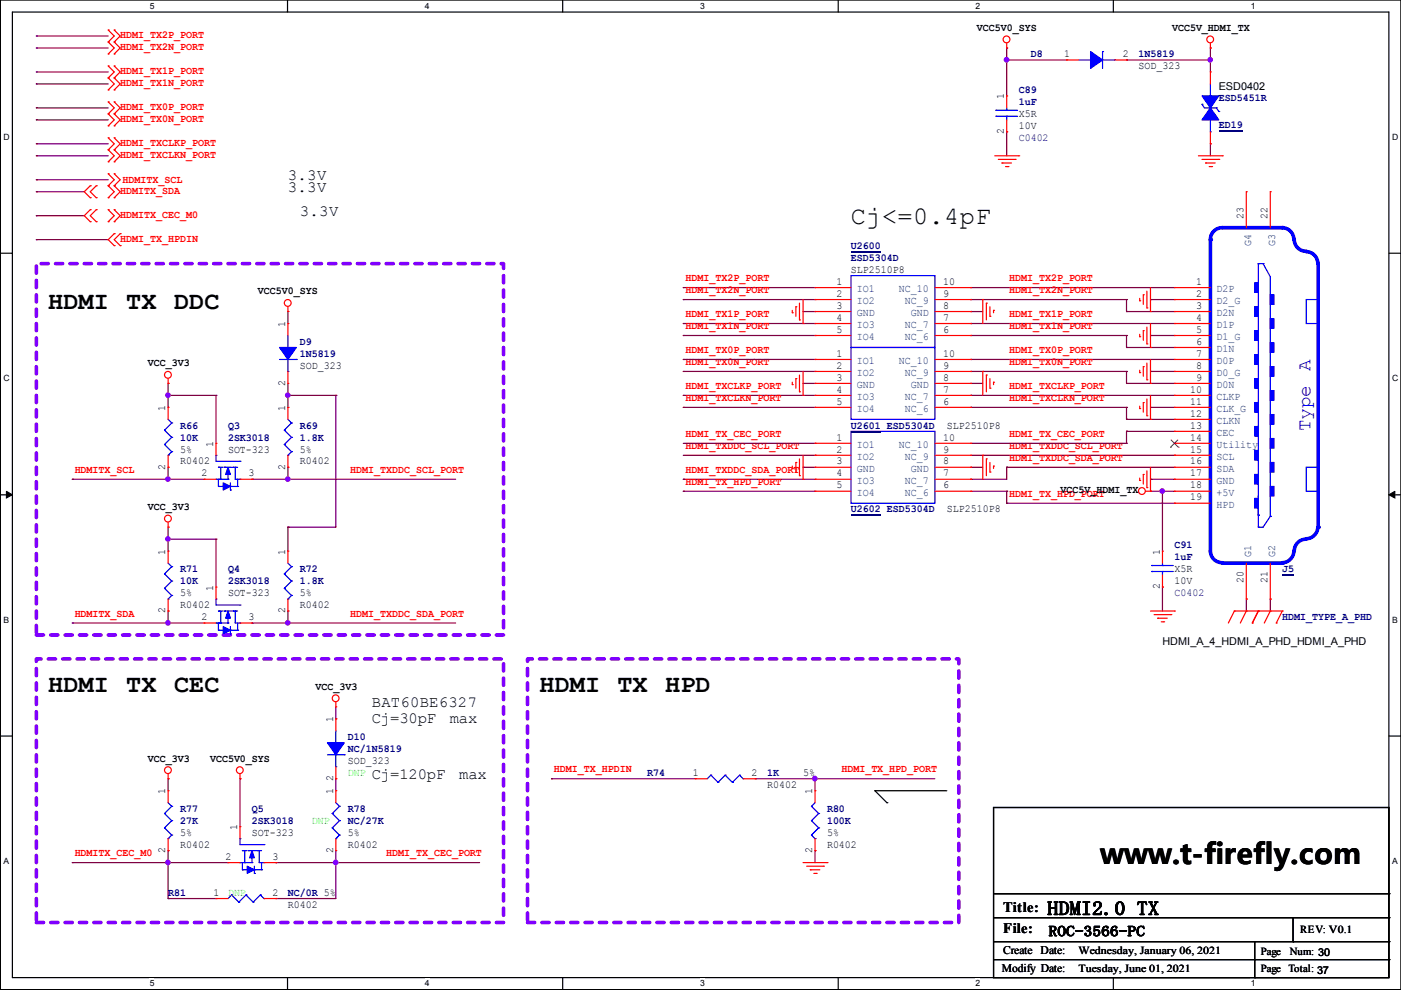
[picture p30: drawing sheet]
<svg xmlns="http://www.w3.org/2000/svg" width="297mm" height="210mm" viewBox="0 0 297 210" stroke-linecap="round" stroke-linejoin="round" font-family="sans-serif">
<defs><g id="words">
<text font-size="6" x="233.3" y="183.2">www.t-firefly.com</text>
<g font-size="5.3">
<text x="180.4" y="47.5">Cj&lt;=0.4pF</text>
<text x="10.2" y="65.5">HDMI TX</text>
<text x="36.9" y="65.5">DDC</text>
<text x="10.2" y="146.7">HDMI TX</text>
<text x="36.9" y="146.7">CEC</text>
<text x="114.4" y="146.7">HDMI TX</text>
<text x="141" y="146.7">HPD</text>
</g>
<g font-size="4.1" fill="#00f">
<text x="277.9" y="78.7" transform="rotate(-90 277.9 78.7)">A</text>
<text x="277.9" y="91.5" transform="rotate(-90 277.9 91.5)">Type</text>
</g>
<text font-size="4.1" x="222.1" y="194">HDMI2.0 TX</text>
<g font-size="3.3">
<text x="61" y="40.7">3.3V</text>
<text x="61" y="38.2">3.3V</text>
<text x="63.6" y="45.8">3.3V</text>
<text x="78.8" y="150">BAT60BE6327</text>
<text x="78.8" y="153.3">Cj=30pF</text>
<text x="95.3" y="153.3">max</text>
<text x="78.8" y="165.2">Cj=120pF</text>
<text x="97.4" y="165.2">max</text>
</g>
<g font-size="3">
<text x="212.7" y="193.3">Title:</text>
<text x="212.7" y="197.9">File:</text>
<text x="222.3" y="198.5">ROC-3566-PC</text>
</g>
<g font-size="2.5">
<text x="212.7" y="202.4">Create Date:</text>
<text x="212.4" y="206.2">Modify Date:</text>
</g>
<g font-size="2.3" fill="#f00">
<text x="25.5" y="10.6">HDMI_TX2N_PORT</text>
<text x="25.5" y="8.1">HDMI_TX2P_PORT</text>
<text x="25.5" y="15.7">HDMI_TX1P_PORT</text>
<text x="25.5" y="18.2">HDMI_TX1N_PORT</text>
<text x="25.5" y="23.3">HDMI_TX0P_PORT</text>
<text x="25.5" y="25.8">HDMI_TX0N_PORT</text>
<text x="25.5" y="33.5">HDMI_TXCLKN_PORT</text>
<text x="25.5" y="30.9">HDMI_TXCLKP_PORT</text>
<text x="25.5" y="41.1">HDMITX_SDA</text>
<text x="26" y="38.8">HDMITX_SCL</text>
<text x="25.5" y="46.2">HDMITX_CEC_M0</text>
<text x="25.5" y="51.2">HDMI_TX_HPDIN</text>
<text x="145.4" y="59.6">HDMI_TX2P_PORT</text>
<text x="214" y="59.6">HDMI_TX2P_PORT</text>
<text x="145.4" y="62.2">HDMI_TX2N_PORT</text>
<text x="214" y="62.2">HDMI_TX2N_PORT</text>
<text x="145.4" y="67.2">HDMI_TX1P_PORT</text>
<text x="145.4" y="69.8">HDMI_TX1N_PORT</text>
<text x="214" y="67.2">HDMI_TX1P_PORT</text>
<text x="214" y="69.8">HDMI_TX1N_PORT</text>
<text x="145.4" y="77.4">HDMI_TX0N_PORT</text>
<text x="145.4" y="74.9">HDMI_TX0P_PORT</text>
<text x="214" y="74.9">HDMI_TX0P_PORT</text>
<text x="214" y="77.4">HDMI_TX0N_PORT</text>
<text x="145.4" y="82.5">HDMI_TXCLKP_PORT</text>
<text x="214" y="82.5">HDMI_TXCLKP_PORT</text>
<text x="145.4" y="85">HDMI_TXCLKN_PORT</text>
<text x="214" y="85">HDMI_TXCLKN_PORT</text>
<text x="145.4" y="95.2">HDMI_TXDDC_SCL_PORT</text>
<text x="145.4" y="92.6">HDMI_TX_CEC_PORT</text>
<text x="214" y="95.2">HDMI_TXDDC_SCL_PORT</text>
<text x="214" y="92.6">HDMI_TX_CEC_PORT</text>
<text x="15.8" y="100.3">HDMITX_SCL</text>
<text x="74.3" y="100.3">HDMI_TXDDC_SCL_PORT</text>
<text x="145.4" y="100.3">HDMI_TXDDC_SDA_PORT</text>
<text x="214" y="97.7">HDMI_TXDDC_SDA_PORT</text>
<text x="145.4" y="102.8">HDMI_TX_HPD_PORT</text>
<text x="214" y="105.3">HDMI_TX_HPD_PORT</text>
<text x="15.8" y="130.7">HDMITX_SDA</text>
<text x="74.3" y="130.7">HDMI_TXDDC_SDA_PORT</text>
<text x="117.4" y="163.8">HDMI_TX_HPDIN</text>
<text x="178.4" y="163.8">HDMI_TX_HPD_PORT</text>
<text x="15.8" y="181.5">HDMITX_CEC_M0</text>
<text x="81.9" y="181.5">HDMI_TX_CEC_PORT</text>
</g>
<g font-size="2.3">
<text x="207.1" y="6.5">VCC5V0_SYS</text>
<text x="248.5" y="6.5">VCC5V_HDMI_TX</text>
<text x="225.6" y="12.1">1</text>
<text x="238.1" y="12.1">2</text>
<text x="241.4" y="14.7">SOD_323</text>
<text x="212.9" y="21.1" transform="rotate(-90 212.9 21.1)">1</text>
<text x="258.4" y="19">ESD0402</text>
<text x="212.9" y="28.5" transform="rotate(-90 212.9 28.5)">2</text>
<text x="216" y="24.8">X5R</text>
<text x="216" y="27.4">10V</text>
<text x="263.7" y="46.5" transform="rotate(-90 263.7 46.5)">23</text>
<text x="268.7" y="46.5" transform="rotate(-90 268.7 46.5)">22</text>
<text x="180.4" y="57.8">SLP2510P8</text>
<text x="54.7" y="62.4">VCC5V0_SYS</text>
<text x="177.4" y="60.4">1</text>
<text x="177.4" y="62.9">2</text>
<text x="177.4" y="65.5">3</text>
<text x="200" y="60.4">10</text>
<text x="200" y="62.9">9</text>
<text x="200" y="65.5">8</text>
<text x="253.6" y="60.4">1</text>
<text x="253.6" y="62.9">2</text>
<text x="253.6" y="65.5">3</text>
<text x="60.5" y="69.4" transform="rotate(-90 60.5 69.4)">1</text>
<text x="177.4" y="68">4</text>
<text x="177.4" y="70.5">5</text>
<text x="200" y="68">7</text>
<text x="200" y="70.5">6</text>
<text x="253.6" y="68">4</text>
<text x="253.6" y="70.5">5</text>
<text x="31.3" y="77.7">VCC_3V3</text>
<text x="177.4" y="75.6">1</text>
<text x="200" y="75.6">10</text>
<text x="253.6" y="73.1">6</text>
<text x="253.6" y="75.6">7</text>
<text x="60.5" y="81.8" transform="rotate(-90 60.5 81.8)">2</text>
<text x="63.6" y="78.2">SOD_323</text>
<text x="177.4" y="78.2">2</text>
<text x="177.4" y="83.2">4</text>
<text x="177.4" y="80.7">3</text>
<text x="200" y="78.2">9</text>
<text x="200" y="83.2">7</text>
<text x="200" y="80.7">8</text>
<text x="252.3" y="83.2">10</text>
<text x="253.6" y="78.2">8</text>
<text x="253.6" y="80.7">9</text>
<text x="35.1" y="87.1" transform="rotate(-90 35.1 87.1)">1</text>
<text x="60.5" y="87.1" transform="rotate(-90 60.5 87.1)">1</text>
<text x="177.4" y="85.8">5</text>
<text x="200" y="85.8">6</text>
<text x="252.3" y="85.8">11</text>
<text x="252.3" y="88.3">12</text>
<text x="38.2" y="95.9">5%</text>
<text x="45.2" y="94.8" transform="rotate(-90 45.2 94.8)">1</text>
<text x="48.3" y="95.9">SOT-323</text>
<text x="63.6" y="95.9">5%</text>
<text x="177.4" y="93.4">1</text>
<text x="177.4" y="95.9">2</text>
<text x="200" y="93.4">10</text>
<text x="200" y="95.9">9</text>
<text x="200.7" y="90.9">SLP2510P8</text>
<text x="252.3" y="90.9">13</text>
<text x="252.3" y="93.4">14</text>
<text x="252.3" y="95.9">15</text>
<text x="35.1" y="99.6" transform="rotate(-90 35.1 99.6)">2</text>
<text x="38.2" y="98.5">R0402</text>
<text x="42.8" y="101">2</text>
<text x="52.7" y="101">3</text>
<text x="60.5" y="99.6" transform="rotate(-90 60.5 99.6)">2</text>
<text x="63.6" y="98.5">R0402</text>
<text x="177.4" y="101">4</text>
<text x="177.4" y="98.5">3</text>
<text x="200" y="101">7</text>
<text x="200" y="98.5">8</text>
<text x="252.3" y="98.5">16</text>
<text x="252.3" y="101">17</text>
<text x="177.4" y="103.6">5</text>
<text x="200" y="103.6">6</text>
<text x="224.9" y="104.6">VCC5V_HDMI_TX</text>
<text x="252.3" y="103.6">18</text>
<text x="252.3" y="106.1">19</text>
<text x="31.3" y="108.1">VCC_3V3</text>
<text x="200.7" y="108.6">SLP2510P8</text>
<text x="35.1" y="117.6" transform="rotate(-90 35.1 117.6)">1</text>
<text x="60.5" y="117.6" transform="rotate(-90 60.5 117.6)">1</text>
<text x="245.9" y="117.6" transform="rotate(-90 245.9 117.6)">1</text>
<text x="45.2" y="125.2" transform="rotate(-90 45.2 125.2)">1</text>
<text x="245.9" y="125" transform="rotate(-90 245.9 125)">2</text>
<text x="249" y="121.3">X5R</text>
<text x="249" y="123.9">10V</text>
<text x="263.7" y="123.7" transform="rotate(-90 263.7 123.7)">20</text>
<text x="268.7" y="123.7" transform="rotate(-90 268.7 123.7)">21</text>
<text x="35.1" y="130.1" transform="rotate(-90 35.1 130.1)">2</text>
<text x="38.2" y="129">R0402</text>
<text x="38.2" y="126.4">5%</text>
<text x="42.8" y="131.5">2</text>
<text x="48.3" y="126.4">SOT-323</text>
<text x="52.7" y="131.5">3</text>
<text x="60.5" y="130.1" transform="rotate(-90 60.5 130.1)">2</text>
<text x="63.6" y="129">R0402</text>
<text x="63.6" y="126.4">5%</text>
<text x="246.5" y="136.8">HDMI_A_4_HDMI_A_PHD_HDMI_A_PHD</text>
<text x="66.9" y="146.2">VCC_3V3</text>
<text x="70.6" y="153.2" transform="rotate(-90 70.6 153.2)">1</text>
<text x="31.3" y="161.5">VCC_3V3</text>
<text x="44.5" y="161.5">VCC5V0_SYS</text>
<text x="73.7" y="162">SOD_323</text>
<text x="70.6" y="165.6" transform="rotate(-90 70.6 165.6)">2</text>
<text x="146.9" y="164.5">1</text>
<text x="159.3" y="164.5">2</text>
<text x="162.6" y="167.1">R0402</text>
<text x="170.3" y="164.5">5%</text>
<text x="35.1" y="168.4" transform="rotate(-90 35.1 168.4)">1</text>
<text x="70.6" y="168.4" transform="rotate(-90 70.6 168.4)">1</text>
<text x="172.2" y="168.4" transform="rotate(-90 172.2 168.4)">1</text>
<text x="38.2" y="179.8">R0402</text>
<text x="38.2" y="177.2">5%</text>
<text x="50.3" y="176" transform="rotate(-90 50.3 176)">1</text>
<text x="53.4" y="177.2">SOT-323</text>
<text x="73.7" y="179.8">R0402</text>
<text x="73.7" y="177.2">5%</text>
<text x="175.3" y="179.8">R0402</text>
<text x="175.3" y="177.2">5%</text>
<text x="35.1" y="180.9" transform="rotate(-90 35.1 180.9)">2</text>
<text x="47.8" y="182.3">2</text>
<text x="57.7" y="182.3">3</text>
<text x="70.6" y="180.9" transform="rotate(-90 70.6 180.9)">2</text>
<text x="172.2" y="180.9" transform="rotate(-90 172.2 180.9)">2</text>
<text x="45.3" y="189.9">1</text>
<text x="57.7" y="189.9">2</text>
<text x="61" y="192.5">R0402</text>
<text x="275.7" y="197.9">REV: V0.1</text>
<text x="228.7" y="202.2">Wednesday, January 06, 2021</text>
<text x="267.3" y="202.5">Page</text>
<text x="273.5" y="202.5">Num: 30</text>
<text x="228.7" y="206">Tuesday, June 01, 2021</text>
<text x="267.3" y="206">Page</text>
<text x="273.2" y="206">Total: 37</text>
</g>
<g font-size="2.3" fill="#00007f">
<text x="218.5" y="12.1">D8</text>
<text x="241.4" y="12.1">1N5819</text>
<text x="216" y="19.7">C89</text>
<text x="216" y="22.3">1uF</text>
<text x="258.4" y="21.5">ESD5451R</text>
<text x="216" y="29.9">C0402</text>
<text x="258.4" y="27.1">ED19</text>
<text x="180.4" y="52.8">U2600</text>
<text x="180.4" y="55.3">ESD5304D</text>
<text x="63.6" y="73.1">D9</text>
<text x="63.6" y="75.6">1N5819</text>
<text x="38.2" y="90.9">R66</text>
<text x="38.2" y="93.4">10K</text>
<text x="48.3" y="90.9">Q3</text>
<text x="48.3" y="93.4">2SK3018</text>
<text x="63.6" y="90.9">R69</text>
<text x="63.6" y="93.4">1.8K</text>
<text x="180.4" y="90.9">U2601 ESD5304D</text>
<text x="180.4" y="108.6">U2602 ESD5304D</text>
<text x="249" y="116.3">C91</text>
<text x="249" y="118.8">1uF</text>
<text x="38.2" y="121.3">R71</text>
<text x="38.2" y="123.9">10K</text>
<text x="48.3" y="121.3">Q4</text>
<text x="48.3" y="123.9">2SK3018</text>
<text x="63.6" y="121.3">R72</text>
<text x="63.6" y="123.9">1.8K</text>
<text x="271.9" y="121.3">J5</text>
<text x="249" y="126.4">C0402</text>
<text x="271.9" y="131.5">HDMI_TYPE_A_PHD</text>
<text x="73.7" y="156.9">D10</text>
<text x="73.7" y="159.4">NC/1N5819</text>
<text x="137.2" y="164.5">R74</text>
<text x="162.6" y="164.5">1K</text>
<text x="38.2" y="172.1">R77</text>
<text x="53.4" y="172.1">Q5</text>
<text x="73.7" y="172.1">R78</text>
<text x="175.3" y="172.1">R80</text>
<text x="38.2" y="174.7">27K</text>
<text x="53.4" y="174.7">2SK3018</text>
<text x="73.7" y="174.7">NC/27K</text>
<text x="175.3" y="174.7">100K</text>
<text x="35.6" y="189.9">R81</text>
<text x="61" y="189.9">NC/0R 5%</text>
</g>
<g font-size="2.3" fill="#003f7f">
<text x="265.3" y="52.1" transform="rotate(-90 265.3 52.1)">G4</text>
<text x="270.3" y="52.1" transform="rotate(-90 270.3 52.1)">G3</text>
<text x="181.7" y="62">IO1</text>
<text x="181.7" y="64.5">IO2</text>
<text x="190.6" y="62">NC_10</text>
<text x="191.9" y="64.5">NC_9</text>
<text x="257.9" y="62">D2P</text>
<text x="257.9" y="64.5">D2_G</text>
<text x="181.7" y="69.6">IO3</text>
<text x="181.7" y="67.1">GND</text>
<text x="191.9" y="69.6">NC_7</text>
<text x="193.1" y="67.1">GND</text>
<text x="257.9" y="67.1">D2N</text>
<text x="257.9" y="69.6">D1P</text>
<text x="181.7" y="77.2">IO1</text>
<text x="181.7" y="72.2">IO4</text>
<text x="190.6" y="77.2">NC_10</text>
<text x="191.9" y="72.2">NC_6</text>
<text x="257.9" y="72.2">D1_G</text>
<text x="257.9" y="74.7">D1N</text>
<text x="257.9" y="77.2">D0P</text>
<text x="181.7" y="79.8">IO2</text>
<text x="181.7" y="82.3">GND</text>
<text x="191.9" y="79.8">NC_9</text>
<text x="193.1" y="82.3">GND</text>
<text x="257.9" y="79.8">D0_G</text>
<text x="257.9" y="82.3">D0N</text>
<text x="181.7" y="84.9">IO3</text>
<text x="181.7" y="87.4">IO4</text>
<text x="191.9" y="84.9">NC_7</text>
<text x="191.9" y="87.4">NC_6</text>
<text x="257.9" y="84.9">CLKP</text>
<text x="257.9" y="87.4">CLK_G</text>
<text x="257.9" y="89.9">CLKN</text>
<text x="181.7" y="95">IO1</text>
<text x="190.6" y="95">NC_10</text>
<text x="257.9" y="92.5">CEC</text>
<text x="257.9" y="95">Utility</text>
<text x="181.7" y="97.6">IO2</text>
<text x="181.7" y="100.1">GND</text>
<text x="191.9" y="97.6">NC_9</text>
<text x="193.1" y="100.1">GND</text>
<text x="257.9" y="97.6">SCL</text>
<text x="257.9" y="100.1">SDA</text>
<text x="181.7" y="102.6">IO3</text>
<text x="181.7" y="105.2">IO4</text>
<text x="191.9" y="102.6">NC_7</text>
<text x="191.9" y="105.2">NC_6</text>
<text x="257.9" y="102.6">GND</text>
<text x="257.9" y="105.2">+5V</text>
<text x="257.9" y="107.7">HPD</text>
<text x="265.3" y="118.1" transform="rotate(-90 265.3 118.1)">G1</text>
<text x="270.3" y="118.1" transform="rotate(-90 270.3 118.1)">G2</text>
</g>
<g font-size="2.3" fill="#01ff00">
<text x="73.7" y="164.5">DNP</text>
<text x="66.1" y="174.7">DNP</text>
<text x="48.3" y="189.9">DNP</text>
</g>
<g font-size="1.8">
<text x="31.7" y="1.9">5</text>
<text x="90.1" y="1.9">4</text>
<text x="148.4" y="1.9">3</text>
<text x="206.8" y="1.9">2</text>
<text x="265.2" y="1.9">1</text>
<text x=".8" y="29.7">D</text>
<text x="295.1" y="29.7">D</text>
<text x=".8" y="80.9">C</text>
<text x="295.1" y="80.9">C</text>
<text x=".8" y="132.1">B</text>
<text x="295.1" y="132.1">B</text>
<text x=".8" y="183.2">A</text>
<text x="295.1" y="183.2">A</text>
<text x="31.7" y="209.1">5</text>
<text x="90.1" y="209.1">4</text>
<text x="148.4" y="209.1">3</text>
<text x="206.8" y="209.1">2</text>
<text x="265.2" y="209.1">1</text>
</g>
</g></defs>
<path d="M.1 0h296.9v209.8h-296.9zM2.6 2.6h291.9v204.7h-291.9z" fill="none" stroke="#000" stroke-width=".25"/>
<g fill="#fff">
<path d="M31.8 .3h.9v1.9h-.9z"/>
<path d="M31.8 207.5h.9v2h-.9z"/>
</g>
<path d="M61 0v2.6M61 207.3v2.5" fill="none" stroke="#000" stroke-width=".25"/>
<g fill="#fff">
<path d="M90.1 .3h.9v1.9h-.9z"/>
<path d="M90.1 207.5h.9v2h-.9z"/>
</g>
<path d="M119.3 0v2.6M119.3 207.3v2.5" fill="none" stroke="#000" stroke-width=".25"/>
<g fill="#fff">
<path d="M148.4 .3h1v1.9h-1z"/>
<path d="M148.4 207.5h1v2h-1z"/>
</g>
<path d="M177.7 0v2.6M177.7 207.3v2.5" fill="none" stroke="#000" stroke-width=".25"/>
<g fill="#fff">
<path d="M206.8 .3h1v1.9h-1z"/>
<path d="M206.8 207.5h1v2h-1z"/>
</g>
<path d="M236.1 0v2.6M236.1 207.3v2.5" fill="none" stroke="#000" stroke-width=".25"/>
<g fill="#fff">
<path d="M265.2 .3h.9v1.9h-.9z"/>
<path d="M265.2 207.5h.9v2h-.9z"/>
<path d="M.8 28.1h1.1v2h-1.1z"/>
<path d="M295.1 28.1h1.2v2h-1.2z"/>
<path d="M.8 79.3h1.1v1.9h-1.1z"/>
<path d="M295.1 79.3h1.2v1.9h-1.2z"/>
</g>
<path d="M.1 53.7h2.5M294.5 53.7h2.5" fill="none" stroke="#000" stroke-width=".25"/>
<g fill="#fff">
<path d="M.8 130.5h1.1v1.9h-1.1z"/>
<path d="M295.1 130.5h1.1v1.9h-1.1z"/>
</g>
<path d="M.1 104.9h2.5M294.5 104.9h2.5" fill="none" stroke="#000" stroke-width=".25"/>
<path d="M1.4 104.2l1.2 .7-1.2 .7zM294.5 104.9l1.2-.7v1.4z" fill="#000" stroke="#000" stroke-width=".21"/>
<g fill="#fff">
<path d="M.8 181.6h1v2h-1z"/>
<path d="M295.1 181.6h1.1v2h-1.1z"/>
</g>
<g fill="none" stroke="#000" stroke-width=".25">
<path d="M.1 156.1h2.5M294.5 156.1h2.5M185.5 167.7h.1M185.5 167.7h15.2M185.5 167.7l2.5 2.5M188 170.2h.1M210.7 171.2h83.8v36.1h-83.8zM210.7 189.5h83.8M210.7 194.6h83.8M210.7 199.7h83.8M266 199.7v7.6M274.2 199.7h.1"/>
<path d="M274.2 194.6v5.1M294.5 189.5h.1M294.5 194.6h.1M294.5 199.7h.1M210.7 203.5h83.8M266 207.3h.1M294.5 203.5h.1"/>
</g>
<path d="M7.7 55.9h99.1v78.7h-99.1zM7.7 139.7h99.1v55.9h-99.1zM111.8 139.7h91.5v55.9h-91.5z" fill="none" stroke="#7f00ff" stroke-width=".76" stroke-dasharray="1.5 1.5"/>
<g fill="none" stroke="#7f003f" stroke-width=".25">
<path d="M7.7 10.2h.1M7.7 7.6h.1M7.7 17.8h.1M7.7 15.3h.1M7.7 10.2h15.2M7.7 7.6h15.2M7.7 17.8h15.2M7.7 15.3h15.2M213.4 12.7h.1M213.4 10.2h.1M213.4 10.2v10.1M213.4 12.7h12.7"/>
<path d="M238.8 12.7h.1M238.8 12.7h17.8M256.6 10.2h.1M256.6 12.7h.1M256.6 10.2v5.1M7.7 25.4h.1M7.7 22.9h.1M7.7 33h.1M7.7 30.5h.1M7.7 38.1h.1M7.7 25.4h15.2M7.7 22.9h15.2"/>
<path d="M7.7 33h15.2M7.7 30.5h15.2M7.7 38.1h15.2M213.4 28h.1M213.4 28v5M256.6 30.5h.1M256.6 30.5v2.5M7.7 45.7h.1M7.7 40.7h.1M7.7 50.8h.1M7.7 45.7h10.2M7.7 40.7h10.2"/>
<path d="M7.7 50.8h15.2M61 66.1h.1M61 66.1v2.5M144.9 78.8h.1M144.9 76.2h.1M144.9 61h.1M144.9 63.5h.1M144.9 68.6h.1M144.9 71.1h.1M144.9 78.8h27.9M144.9 76.2h27.9M144.9 61h27.9"/>
<path d="M144.9 63.5h27.9M144.9 68.6h27.9M144.9 71.1h27.9M170.3 66.1h.1M170.3 66.1h2.5M205.8 66.1h.1M205.8 61h.1M205.8 68.6h.1M205.8 76.2h.1M205.8 63.5h.1M205.8 71.1h.1M205.8 78.8h.1"/>
<path d="M205.8 66.1h2.6M205.8 78.8h33M205.8 76.2h43.2M205.8 61h43.2M205.8 63.5h33M205.8 68.6h43.2M205.8 71.1h33M238.8 63.5h.1M238.8 66.1h.1M238.8 71.1h.1M238.8 73.7h.1M238.8 78.8h.1"/>
<path d="M238.8 66.1h10.2M238.8 63.5v2.6M238.8 71.1v2.6M238.8 78.8v2.5M238.8 73.7h10.2M243.9 63.5h.1M243.9 71.1h.1M243.9 78.8h.1M243.9 78.8h5.1M243.9 63.5h5.1M243.9 71.1h5.1M35.6 83.8h.1"/>
<path d="M35.6 99.1h.1M35.6 81.3h.1M35.6 83.8h10.2M35.6 81.3v5.1M35.6 99.1v2.5M45.8 83.8h.1M45.8 83.8v10.2M61 99.1h.1M61 83.8h.1M61 86.4h.1M61 83.8h10.2M61 81.3v5.1"/>
<path d="M61 99.1v2.5M71.2 83.8h.1M71.2 83.8v28h-10.2M144.9 83.8h.1M144.9 86.4h.1M144.9 83.8h27.9M144.9 86.4h27.9M144.9 96.5h27.9M144.9 94h27.9M170.3 81.3h.1M170.3 99.1h.1M170.3 81.3h2.5"/>
<path d="M170.3 99.1h2.5M172.8 96.5h.1M172.8 94h.1M205.8 83.8h.1M205.8 86.4h.1M205.8 81.3h.1M205.8 99.1h.1M205.8 83.8h43.2M205.8 86.4h33M205.8 96.5h43.2M205.8 81.3h2.6M205.8 94h33"/>
<path d="M205.8 99.1h2.6M213.4 99.1h.1M213.4 99.1v2.5h-7.6M213.4 99.1h35.6M238.8 91.5h.1M238.8 81.3h.1M238.8 86.4h.1M238.8 88.9h.1M238.8 94h.1M238.8 91.5h10.2M238.8 86.4v2.5M238.8 91.5v2.5"/>
<path d="M238.8 81.3h10.2M238.8 88.9h10.2M243.9 86.4h.1M243.9 86.4h5.1M249 96.5h.1M15.3 101.6h.1M15.3 101.6h28M35.6 101.6h.1M35.6 114.3h.1M35.6 111.8h.1M35.6 111.8v5.1M35.6 114.3h10.2"/>
<path d="M45.8 114.3h.1M45.8 114.3v10.2M53.4 101.6h.1M53.4 101.6h43.2M61 101.6h.1M61 111.8h.1M61 111.8v5.1M144.9 101.6h.1M144.9 104.2h.1M144.9 101.6h27.9M144.9 104.2h27.9M205.8 101.6h.1"/>
<path d="M205.8 104.2h7.6M213.4 104.2h.1M213.4 106.7h.1M213.4 104.2v2.5M213.4 106.7h35.6M243.9 101.6h.1M243.9 104.2h.1M243.9 101.6h5.1M243.9 104.2h5.1M246.5 104.2h.1M246.5 104.2v12.7M15.3 132.1h.1"/>
<path d="M15.3 132.1h28M35.6 129.6h.1M35.6 132.1h.1M35.6 129.6v2.5M53.4 132.1h.1M53.4 132.1h43.2M61 132.1h.1M61 129.6h.1M61 129.6v2.5M246.5 124.5h.1M246.5 124.5v5.1M264.2 127h.1"/>
<path d="M264.2 127v2.6M269.3 127h.1M269.3 127v2.6M71.2 152.4h.1M71.2 149.9v2.5M35.6 165.1h.1M35.6 165.1v2.6M50.9 165.1h.1M50.9 165.1v10.2M71.2 165.1h.1M71.2 165.1v2.6M116.9 165.1h.1"/>
<path d="M116.9 165.1h30.5M160.1 165.1h.1M160.1 165.1h38.1M172.8 165.1h.1M172.8 165.1v2.6M15.3 182.9h.1M15.3 182.9h33M35.6 180.4h.1M35.6 182.9h.1M35.6 190.5h.1M35.6 180.4v10.1M35.6 190.5h10.2"/>
<path d="M58.5 182.9h.1M58.5 190.5h.1M58.5 182.9h43.2M71.2 182.9h.1M71.2 180.4v10.1h-12.7M172.8 180.4h.1M172.8 180.4v2.5"/>
</g>
<g fill="#f0f" stroke="#f0f" stroke-width=".25">
<circle cx="246.4" cy="104.1" r=".47"/>
<circle cx="61" cy="101.6" r=".47"/>
<circle cx="61" cy="83.8" r=".47"/>
<circle cx="35.6" cy="83.8" r=".47"/>
<circle cx="35.6" cy="101.6" r=".47"/>
<circle cx="61" cy="132.1" r=".47"/>
<circle cx="35.6" cy="114.3" r=".47"/>
<circle cx="35.6" cy="132.1" r=".47"/>
<circle cx="172.8" cy="165.1" r=".47"/>
<circle cx="35.6" cy="182.9" r=".47"/>
<circle cx="71.2" cy="182.9" r=".47"/>
<circle cx="213.4" cy="12.7" r=".47"/>
<circle cx="256.6" cy="12.7" r=".47"/>
</g>
<g fill="none" stroke="#f00" stroke-width=".25">
<path d="M22.9 11.4h.1M22.9 8.9h.1M22.9 6.4h.1M22.9 19.1h.1M22.9 16.5h.1M22.9 14h.1M22.9 8.9l1.3 1.3-1.3 1.2M22.9 6.4l1.3 1.2-1.3 1.3M22.9 16.5l1.3 1.3-1.3 1.3M22.9 14l1.3 1.3-1.3 1.2M24.2 11.4h.1M24.2 8.9h.1"/>
<path d="M24.2 6.4h.1M24.2 19.1h.1M24.2 16.5h.1M24.2 14h.1M24.2 8.9l1.3 1.3-1.3 1.2M24.2 6.4l1.3 1.2-1.3 1.3M24.2 16.5l1.3 1.3-1.3 1.3M24.2 14l1.3 1.3-1.3 1.2M213.4 10.2h.1M213.4 9.2v1M226.1 12.7h.1M226.1 12.7h2.6"/>
<path d="M236.3 12.7h2.5M238.8 12.7h.1M256.6 10.2h.1M256.6 9.2v1M19.1 39.4h.1M19.1 39.4l-1.2 1.3 1.2 1.2M20.4 39.4h.1M20.4 39.4l-1.3 1.3 1.3 1.2M22.9 26.7h.1M22.9 24.1h.1M22.9 21.6h.1M22.9 34.3h.1"/>
<path d="M22.9 31.8h.1M22.9 29.2h.1M22.9 39.4h.1M22.9 36.8h.1M22.9 24.1l1.3 1.3-1.3 1.3M22.9 21.6l1.3 1.3-1.3 1.2M22.9 31.8l1.3 1.2-1.3 1.3M22.9 29.2l1.3 1.3-1.3 1.3M22.9 36.8l1.3 1.3-1.3 1.3M22.9 39.4l1.3 1.3-1.3 1.2M24.2 26.7h.1M24.2 24.1h.1"/>
<path d="M24.2 21.6h.1M24.2 34.3h.1M24.2 31.8h.1M24.2 29.2h.1M24.2 39.4h.1M24.2 36.8h.1M24.2 24.1l1.3 1.3-1.3 1.3M24.2 21.6l1.3 1.3-1.3 1.2M24.2 31.8l1.3 1.2-1.3 1.3M24.2 29.2l1.3 1.3-1.3 1.3M24.2 36.8l1.3 1.3-1.3 1.3M24.2 39.4l1.3 1.3-1.3 1.2"/>
<path d="M210.9 33h5.1M211.7 33.8h3.5M212.4 34.6h.1M212.4 34.6h2.1M213.2 35.3h.5M213.4 20.3h.1M213.4 28h.1M213.4 20.3v2.6M213.4 25.4v2.6M213.7 35.3h.1M215.2 33.8h.1M216 33h.1"/>
<path d="M254.1 33h5.1M254.8 33.8h3.6M255.6 34.6h.1M255.6 34.6h2M256.4 35.3h.5M256.9 35.3h.1M258.4 33.8h.1M259.2 33h.1M19.1 44.5h.1M19.1 47h.1M19.1 41.9h.1M19.1 44.5l-1.2 1.2 1.2 1.3"/>
<path d="M20.4 47h.1M20.4 44.5h.1M20.4 41.9h.1M20.4 44.5l-1.3 1.2 1.3 1.3M22.9 47h.1M22.9 44.5h.1M22.9 41.9h.1M22.9 44.5l1.3 1.2-1.3 1.3M24.2 49.5h.1M24.2 52.1h.1M24.2 47h.1M24.2 44.5h.1"/>
<path d="M24.2 41.9h.1M24.2 49.5l-1.3 1.3 1.3 1.3M24.2 44.5l1.3 1.2-1.3 1.3M25.5 52.1h.1M25.5 49.5h.1M25.5 49.5l-1.3 1.3 1.3 1.3M61 66.1h.1M61 68.6h.1M61 65v1.1M61 68.6v2.5M61 78.8v2.5M168 66.3h.1"/>
<path d="M168 65.8v.5M168.7 65h.1M168.7 65v2.1M169.5 67.8h.1M169.5 64.3v3.5M169.5 79.5v3.6M170.3 68.6h.1M170.3 63.5v5.1M170.3 78.8v5M172.8 76.2h.1M172.8 78.8h.1M172.8 61h.1"/>
<path d="M172.8 63.5h.1M172.8 68.6h.1M172.8 71.1h.1M172.8 66.1h.1M172.8 76.2h7.6M172.8 78.8h7.6M172.8 61h7.6M172.8 63.5h7.6M172.8 68.6h7.6M172.8 71.1h7.6M172.8 66.1h7.6M198.2 76.2h7.6"/>
<path d="M198.2 78.8h7.6M198.2 61h7.6M198.2 63.5h7.6M198.2 68.6h7.6M198.2 71.1h7.6M198.2 66.1h7.6M205.8 76.2h.1M205.8 78.8h.1M205.8 61h.1M205.8 63.5h.1M205.8 68.6h.1M205.8 71.1h.1"/>
<path d="M205.8 66.1h.1M208.4 63.5h.1M208.4 78.8h.1M208.4 63.5v5.1M208.4 78.8v5M209.1 64.3h.1M209.1 79.5h.1M209.1 64.3v3.5M209.1 79.5v3.6M209.9 67.1h.1M209.9 65v2.1M210.7 65.8h.1"/>
<path d="M210.7 65.8v.5M241.6 63.8h.1M241.6 71.4h.1M241.6 79h.1M241.6 63.3v.5M241.6 70.9v.5M241.6 78.5v.5M242.4 62.5h.1M242.4 70.1h.1M242.4 77.7h.1M242.4 62.5v2M242.4 70.1v2.1"/>
<path d="M242.4 77.7v2.1M243.2 65.3h.1M243.2 72.9h.1M243.2 61.7v3.6M243.2 69.4v3.5M243.2 77v3.5M243.9 66.1h.1M243.9 73.7h.1M243.9 61v5.1M243.9 68.6v5.1M243.9 76.2v5.1M35.6 81.3h.1"/>
<path d="M35.6 86.4h.1M35.6 99.1h.1M35.6 80.3v1M35.6 86.4v2.5M35.6 96.5v2.6M45.8 94h.1M45.8 94v2.5M61 86.4h.1M61 99.1h.1M61 81.3h.1M61 86.4v2.5M61 96.5v2.6"/>
<path d="M168 81.5h.1M168 99.3h.1M168 81v.5M168 98.8v.5M168.7 80.3h.1M168.7 98.1h.1M168.7 80.3v2M168.7 98.1v2M169.5 83.1h.1M169.5 97.3v3.6M170.3 83.8h.1M170.3 96.5v5.1"/>
<path d="M172.8 94h.1M172.8 96.5h.1M172.8 99.1h.1M172.8 83.8h.1M172.8 86.4h.1M172.8 81.3h.1M172.8 94h7.6M172.8 96.5h7.6M172.8 99.1h7.6M172.8 83.8h7.6M172.8 86.4h7.6M172.8 81.3h7.6"/>
<path d="M198.2 94h7.6M198.2 96.5h7.6M198.2 99.1h7.6M198.2 83.8h7.6M198.2 86.4h7.6M198.2 81.3h7.6M205.8 94h.1M205.8 96.5h.1M205.8 99.1h.1M205.8 83.8h.1M205.8 86.4h.1M205.8 81.3h.1"/>
<path d="M208.4 96.5h.1M208.4 96.5v5.1M209.1 97.3h.1M209.1 97.3v3.6M209.9 82.3h.1M209.9 80.3v2M209.9 98.1v2M210.7 81h.1M210.7 98.8h.1M210.7 81v.5M210.7 98.8v.5M241.6 86.6h.1"/>
<path d="M241.6 86.1v.5M242.4 85.4h.1M242.4 85.4v2M243.2 80.5h.1M243.2 88.2h.1M243.2 84.6v3.6M243.2 99.8v3.6M243.9 81.3h.1M243.9 88.9h.1M243.9 83.8v5.1M243.9 99.1v5.1M35.6 111.8h.1"/>
<path d="M35.6 116.9h.1M35.6 110.8v1M35.6 116.9v2.5M43.3 101.6h.1M43.3 101.6h2.5M50.9 101.6h2.5M53.4 101.6h.1M61 116.9h.1M61 116.9v2.5M169.5 100.9h.1M170.3 101.6h.1M172.8 101.6h.1"/>
<path d="M172.8 104.2h.1M172.8 104.2h7.6M172.8 101.6h7.6M198.2 104.2h7.6M198.2 101.6h7.6M205.8 101.6h.1M205.8 104.2h.1M209.9 100.1h.1M241.6 101.9h.1M241.6 101.4v.5M242.4 100.6h.1M242.4 100.6v2"/>
<path d="M242.9 104.2h1M243.2 103.4h.1M243.9 104.2h.1M35.6 129.6h.1M35.6 127v2.6M43.3 132.1h.1M43.3 132.1h2.5M45.8 124.5h.1M45.8 124.5v2.5M50.9 132.1h2.5M53.4 132.1h.1M61 129.6h.1"/>
<path d="M61 127v2.6M243.9 129.6h5.1M244.7 130.3h3.5M245.4 131.1h.1M245.4 131.1h2.1M246.2 131.8h.5M246.7 131.8h.1M248.2 130.3h.1M249 129.6h.1M261.7 129.6h.1M261.7 129.6h10.2M261.7 129.6l-1.3 2.5"/>
<path d="M264.2 129.6h.1M264.2 129.6l-1.2 2.5M265.5 132.1h.1M266.8 129.6h.1M266.8 129.6l-1.3 2.5M269.3 129.6h.1M269.3 129.6l-1.2 2.5M270.6 132.1h.1M271.9 129.6h.1M271.9 129.6l-1.3 2.5M71.2 149.9h.1M71.2 152.4h.1"/>
<path d="M71.2 148.9v1M71.2 152.4v2.6M35.6 165.1h.1M35.6 167.7h.1M35.6 164.1v1M35.6 167.7v2.5M35.6 177.8v2.6M50.9 165.1h.1M50.9 175.3h.1M50.9 164.1v1M50.9 175.3v2.5M71.2 167.7h.1"/>
<path d="M71.2 165.1h.1M71.2 162.6v2.5M71.2 167.7v2.5M71.2 177.8v2.6M147.4 165.1h.1M147.4 165.1h2.5M157.6 165.1h2.5M160.1 165.1h.1M172.8 167.7h.1M172.8 167.7v2.5M172.8 177.8v2.6M35.6 180.4h.1"/>
<path d="M45.8 190.5h.1M45.8 190.5h2.5M48.3 182.9h.1M48.3 182.9h2.6M56 182.9h2.5M56 190.5h2.5M58.5 182.9h.1M58.5 190.5h.1M71.2 180.4h.1M170.3 182.9h5M171 183.7h3.6M171.8 184.4h.1"/>
<path d="M171.8 184.4h2M172.6 185.2h.5M172.8 180.4h.1M173.1 185.2h.1M174.6 183.7h.1M175.3 182.9h.1"/>
<circle cx="213.4" cy="8.4" r=".72"/>
<circle cx="256.6" cy="8.4" r=".72"/>
<circle cx="35.6" cy="79.5" r=".72"/>
<circle cx="61" cy="64.2" r=".72"/>
<circle cx="35.6" cy="110" r=".72"/>
<circle cx="242.1" cy="104.1" r=".72"/>
<circle cx="71.2" cy="148.1" r=".72"/>
<circle cx="35.6" cy="163.3" r=".72"/>
<circle cx="50.8" cy="163.3" r=".72"/>
</g>
<g fill="none" stroke="#00f" stroke-width=".25">
<path d="M228.7 12.7h2.5M231.2 12.7h.1M233.8 10.9h.1M233.8 10.9v3.6M233.8 12.7h2.5M236.3 12.7h.1M211.2 24.7h.1M211.2 23.4h.1M211.2 24.7h4.5M211.2 23.4h4.5M213.4 23.4h.1M213.4 24.7h.1"/>
<path d="M213.4 22.9v.5M213.4 24.7v.7M180.4 58.4h17.8v15.3h-17.8zM59.3 76.2h3.5M61 73.7h.1M61 78.8h.1M61 71.1v2.6M61 76.2v2.6M62.8 76.2h.1M180.4 73.7h17.8v15.2h-17.8zM34.9 91.2h.1M34.9 94.2h.1"/>
<path d="M34.9 91.2l1.5 1.5M34.9 94.2l1.5 1.6M35.6 96.5h.1M35.6 88.9l.8 .8M36.4 89.7h.1M36.4 92.7h.1M36.4 95.8h.1M36.4 89.7l-1.5 1.5M36.4 92.7l-1.5 1.5M36.4 95.8l-.8 .7M45.8 96.5h.1M45.8 96.5v1.3h5.1"/>
<path d="M46.3 99.1h.1M46.3 99.1h1M46.8 99.1v2.5M47.6 99.1h.1M47.6 99.1h1.5M48.3 99.1v2.5M49.4 99.1h.1M49.4 99.1h1M49.9 99.1h.1M49.9 99.1v2.5h1M50.9 97.8h.1M60.3 91.2h.1"/>
<path d="M60.3 94.2h.1M60.3 91.2l1.5 1.5M60.3 94.2l1.5 1.6M61 96.5h.1M61 88.9l.8 .8M61.8 89.7h.1M61.8 92.7h.1M61.8 95.8h.1M61.8 89.7l-1.5 1.5M61.8 92.7l-1.5 1.5M61.8 95.8l-.8 .7M180.4 91.5h17.8v15.2h-17.8z"/>
<path d="M35.6 119.4l.8 .8M45.8 101.6h.1M45.8 101.6h2.5M46.3 103.1h.1M46.3 101.6h.1M46.3 103.1h1M46.3 101.6v1.5M46.8 101.6h.1M48.3 101.6h.1M48.9 103.1h.1M48.9 103.9h.1M48.9 103.1h1.5"/>
<path d="M48.9 102.4v1.5M50.4 103.1h.1M50.4 101.6v1.5M50.9 101.6h.1M61 119.4l.8 .8M34.9 121.7h.1M34.9 124.7h.1M34.9 121.7l1.5 1.5M34.9 124.7l1.5 1.6M35.6 127h.1M36.4 120.2h.1M36.4 123.2h.1"/>
<path d="M36.4 126.3h.1M36.4 120.2l-1.5 1.5M36.4 123.2l-1.5 1.5M36.4 126.3l-.8 .7M45.8 132.1h.1M45.8 127h.1M45.8 127v1.3h5.1M45.8 132.1h2.5M46.3 129.6h.1M46.3 133.6h.1M46.3 132.1h.1M46.3 132.1v1.5"/>
<path d="M46.3 129.6h1M46.3 133.6h1M46.8 132.1h.1M46.8 129.6v2.5M47.6 129.6h.1M47.6 129.6h1.5M48.3 132.1h.1M48.3 129.6v2.5M48.9 133.6h.1M48.9 134.4h.1M48.9 132.9v1.5M48.9 133.6h1.5"/>
<path d="M49.4 129.6h.1M49.4 129.6h1M49.9 129.6h.1M49.9 129.6v2.5h1M50.4 133.6h.1M50.4 132.1v1.5M50.9 128.3h.1M50.9 132.1h.1M60.3 121.7h.1M60.3 124.7h.1M60.3 121.7l1.5 1.5M60.3 124.7l1.5 1.6"/>
<path d="M61 127h.1M61.8 120.2h.1M61.8 123.2h.1M61.8 126.3h.1M61.8 120.2l-1.5 1.5M61.8 123.2l-1.5 1.5M61.8 126.3l-.8 .7M71.2 157.5h.1M71.2 155v2.5M34.9 172.5h.1M34.9 175.5h.1M34.9 172.5l1.5 1.5"/>
<path d="M34.9 175.5l1.5 1.6M35.6 177.8h.1M35.6 170.2l.8 .8M36.4 171h.1M36.4 174h.1M36.4 177.1h.1M36.4 171l-1.5 1.5M36.4 174l-1.5 1.5M36.4 177.1l-.8 .7M50.9 177.8h.1M50.9 177.8v1.3h5.1M56 179.1h.1"/>
<path d="M69.4 160h3.6M70.4 172.5h.1M70.4 175.5h.1M70.4 172.5l1.6 1.5M70.4 175.5l1.6 1.6M71.2 177.8h.1M71.2 162.6h.1M71.2 170.2l.8 .8M71.2 160v2.6M72 171h.1M72 174h.1M72 177.1h.1"/>
<path d="M72 171l-1.6 1.5M72 174l-1.6 1.5M72 177.1l-.8 .7M73 160h.1M150.7 164.4h.1M150.7 164.4l-.8 .7M150.7 164.4l1.5 1.5M152.2 165.9h.1M153.8 164.4h.1M153.8 164.4l-1.6 1.5M153.8 164.4l1.5 1.5M155.3 165.9h.1"/>
<path d="M156.8 164.4h.1M156.8 164.4l-1.5 1.5M156.8 164.4l.8 .7M157.6 165.1h.1M172 171h.1M172 174h.1M172 177.1h.1M172 171l1.6 1.5M172 174l1.6 1.5M172 177.1l.8 .7M172.8 177.8h.1M172.8 170.2l-.8 .8"/>
<path d="M173.6 172.5h.1M173.6 175.5h.1M173.6 172.5l-1.6 1.5M173.6 175.5l-1.6 1.6M49.1 189.8h.1M49.1 189.8l-.8 .7M49.1 189.8l1.5 1.5M50.6 191.3h.1M50.9 182.9h.1M50.9 182.9h2.5M51.4 180.4h.1M51.4 184.4h.1"/>
<path d="M51.4 182.9h.1M51.4 180.4h1M51.4 184.4h1M51.4 182.9v1.5M51.9 182.9h.1M51.9 180.4v2.5M52.2 189.8h.1M52.2 189.8l1.5 1.5M52.2 189.8l-1.6 1.5M52.7 180.4h.1M52.7 180.4h1.5M53.4 182.9h.1"/>
<path d="M53.4 180.4v2.5M53.7 191.3h.1M53.9 184.4h.1M53.9 185.2h.1M53.9 184.4h1.6M53.9 183.7v1.5M54.4 180.4h.1M54.4 180.4h1.1M54.9 180.4h.1M54.9 180.4v2.5h1.1M55.2 189.8h.1M55.2 189.8l-1.5 1.5"/>
<path d="M55.2 189.8l.8 .7M55.5 184.4h.1M55.5 182.9v1.5M56 182.9h.1M56 190.5h.1"/>
</g>
<g fill="#00f" stroke="#00f" stroke-width=".25">
<path d="M48.3 99.1l.6 1.5h-1.1z"/>
<path d="M47.3 102.4l1.6 .7-1.6 .8z"/>
<path d="M53.4 180.4l.5 1.5h-1z"/>
<path d="M52.4 183.7l1.5 .7-1.5 .8z"/>
<path d="M48.3 129.6l.6 1.5h-1.1z"/>
<path d="M47.3 132.9l1.6 .7-1.6 .8z"/>
<path d="M231.2 10.9l2.6 1.8-2.6 1.8z" fill-rule="evenodd"/>
<path d="M59.3 73.7h3.5l-1.8 2.5z" fill-rule="evenodd"/>
<path d="M69.4 157.5h3.6l-1.8 2.5z" fill-rule="evenodd"/>
</g>
<path d="M180.4 53.4h6.4M180.4 91.5h6.4M180.4 109.3h6.4" fill="none" stroke="#00007f" stroke-width=".25"/>
<path d="M256.6 50.8v66.1" fill="none" stroke="#00f" stroke-width=".76"/>
<circle cx="256.6" cy="50.8" r=".38" fill="#00f"/>
<path d="M259.2 48.3h12.7" fill="none" stroke="#00f" stroke-width=".76"/>
<circle cx="271.9" cy="48.3" r=".38" fill="#00f"/>
<path d="M271.9 48.3a2.5 2.5 0 0 1 2.4 2.5M274.4 50.8a2.5 2.5 0 0 0 2.5 2.5M276.9 53.4a2.5 2.5 0 0 1 2.5 2.5M259.2 119.4h12.7M274.3 116.9a2.5 2.5 0 0 1-2.4 2.4" fill="none" stroke="#00f" stroke-width=".76"/>
<circle cx="271.9" cy="119.4" r=".38" fill="#00f"/>
<path d="M279.5 55.9v55.9M276.9 114.3a2.5 2.5 0 0 0-2.5 2.6M279.4 111.8a2.5 2.5 0 0 1-2.5 2.4" fill="none" stroke="#00f" stroke-width=".76"/>
<circle cx="279.5" cy="111.8" r=".38" fill="#00f"/>
<g fill="none" stroke="#00f" stroke-width=".25">
<path d="M256.6 17.8v2.5M254.8 22.1h.1M254.8 22.1l.6 .8h2.5M256.6 20.3h.1M256.6 28h.1M256.6 25.4v2.6M257.9 22.9h.1M257.9 22.9l.5 .7M258.4 23.6h.1M266.8 55.9h.1M266.8 55.9v55.9M266.8 55.9h1"/>
<path d="M267.8 55.9h.1M267.8 55.9l1.5 2.8v50.8M276.9 63.5h2.6v5.1h-2.6zM276.9 99.1h2.6v5.1h-2.6zM244.2 119.9h.1M244.2 119.9h4.6M246.5 119.9h.1M246.5 119.4v.5M266.8 109.2h.1M266.8 111.8h.1M269.3 109.5h.1M269.3 109.5l-1.5 2.3h-1"/>
<path d="M244.2 121.2h.1M244.2 121.2h4.6M246.5 121.2h.1M246.5 121.2v.7"/>
</g>
<g fill="#00f" stroke="#00f" stroke-width=".25">
<path d="M266 105.7h.8v2h-.8z" fill-rule="evenodd"/>
<path d="M269.3 103.1h.8v2.1h-.8z" fill-rule="evenodd"/>
<path d="M266 100.6h.8v2h-.8z" fill-rule="evenodd"/>
<path d="M269.3 98.1h.8v2h-.8z" fill-rule="evenodd"/>
<path d="M266 95.5h.8v2.1h-.8z" fill-rule="evenodd"/>
<path d="M269.3 93h.8v2h-.8z" fill-rule="evenodd"/>
<path d="M266 90.4h.8v2.1h-.8z" fill-rule="evenodd"/>
<path d="M269.3 87.9h.8v2h-.8z" fill-rule="evenodd"/>
<path d="M266 85.4h.8v2h-.8z" fill-rule="evenodd"/>
<path d="M269.3 82.8h.8v2.1h-.8z" fill-rule="evenodd"/>
<path d="M266 80.3h.8v2h-.8z" fill-rule="evenodd"/>
<path d="M269.3 77.7h.8v2.1h-.8z" fill-rule="evenodd"/>
<path d="M266 75.2h.8v2h-.8z" fill-rule="evenodd"/>
<path d="M269.3 72.7h.8v2h-.8z" fill-rule="evenodd"/>
<path d="M266 70.1h.8v2.1h-.8z" fill-rule="evenodd"/>
<path d="M269.3 67.6h.8v2h-.8z" fill-rule="evenodd"/>
<path d="M266 65h.8v2.1h-.8z" fill-rule="evenodd"/>
<path d="M269.3 62.5h.8v2h-.8z" fill-rule="evenodd"/>
<path d="M266 60h.8v2h-.8z" fill-rule="evenodd"/>
<path d="M254.8 20.3h3.6l-1.8 2.6z" fill-rule="evenodd"/>
<path d="M256.6 22.9l1.8 2.5h-3.6z" fill-rule="evenodd"/>
</g>
<path d="M259.2 48.3a2.5 2.5 0 0 0-2.6 2.5M256.6 116.9a2.5 2.5 0 0 0 2.6 2.4" fill="none" stroke="#00f" stroke-width=".76"/>
<path d="M258.4 27.7h5.1M271.9 122h2.5" fill="none" stroke="#00007f" stroke-width=".25"/>
<g fill="none" stroke="#f00" stroke-width=".25">
<path d="M256.6 15.3h.1M256.6 15.3v2.5M256.6 30.5h.1M256.6 28v2.5M264.2 40.7h.1M264.2 40.7v7.6M269.3 40.7h.1M269.3 40.7v7.6M249 61h.1M249 63.5h.1M249 66.1h.1M249 68.6h.1"/>
<path d="M249 71.1h.1M249 73.7h.1M249 76.2h.1M249 78.8h.1M249 61h7.6M249 63.5h7.6M249 66.1h7.6M249 68.6h7.6M249 71.1h7.6M249 73.7h7.6M249 76.2h7.6M249 78.8h7.6"/>
<path d="M249 81.3h.1M249 83.8h.1M249 86.4h.1M249 88.9h.1M249 91.5h.1M249 94h.1M249 96.5h.1M249 99.1h.1M249 81.3h7.6M249 83.8h7.6M249 86.4h7.6M249 88.9h7.6"/>
<path d="M249 91.5h7.6M249 94h7.6M249 96.5h7.6M249 99.1h7.6M246.5 116.9h.1M246.5 116.9v2.5M249 101.6h.1M249 104.2h.1M249 106.7h.1M249 101.6h7.6M249 104.2h7.6M249 106.7h7.6"/>
<path d="M264.2 119.4v7.6M269.3 119.4v7.6M246.5 124.5h.1M246.5 121.9v2.6M264.2 127h.1M269.3 127h.1"/>
</g>
<path d="M248.2 94.8h.1M248.2 93.2l1.7 1.6M249.8 93.2l-1.6 1.6M249.9 94.8h.1" fill="none" stroke="#7f3f00" stroke-width=".21"/>
<g fill="#f0f" stroke="#f0f" stroke-width=".25">
<circle cx="246.4" cy="104.1" r=".47"/>
<circle cx="61" cy="101.6" r=".47"/>
<circle cx="61" cy="83.8" r=".47"/>
<circle cx="35.6" cy="83.8" r=".47"/>
<circle cx="35.6" cy="101.6" r=".47"/>
<circle cx="61" cy="132.1" r=".47"/>
<circle cx="35.6" cy="114.3" r=".47"/>
<circle cx="35.6" cy="132.1" r=".47"/>
<circle cx="172.8" cy="165.1" r=".47"/>
<circle cx="35.6" cy="182.9" r=".47"/>
<circle cx="71.2" cy="182.9" r=".47"/>
<circle cx="213.4" cy="12.7" r=".47"/>
<circle cx="256.6" cy="12.7" r=".47"/>
</g>
<use href="#words"/>
</svg>
